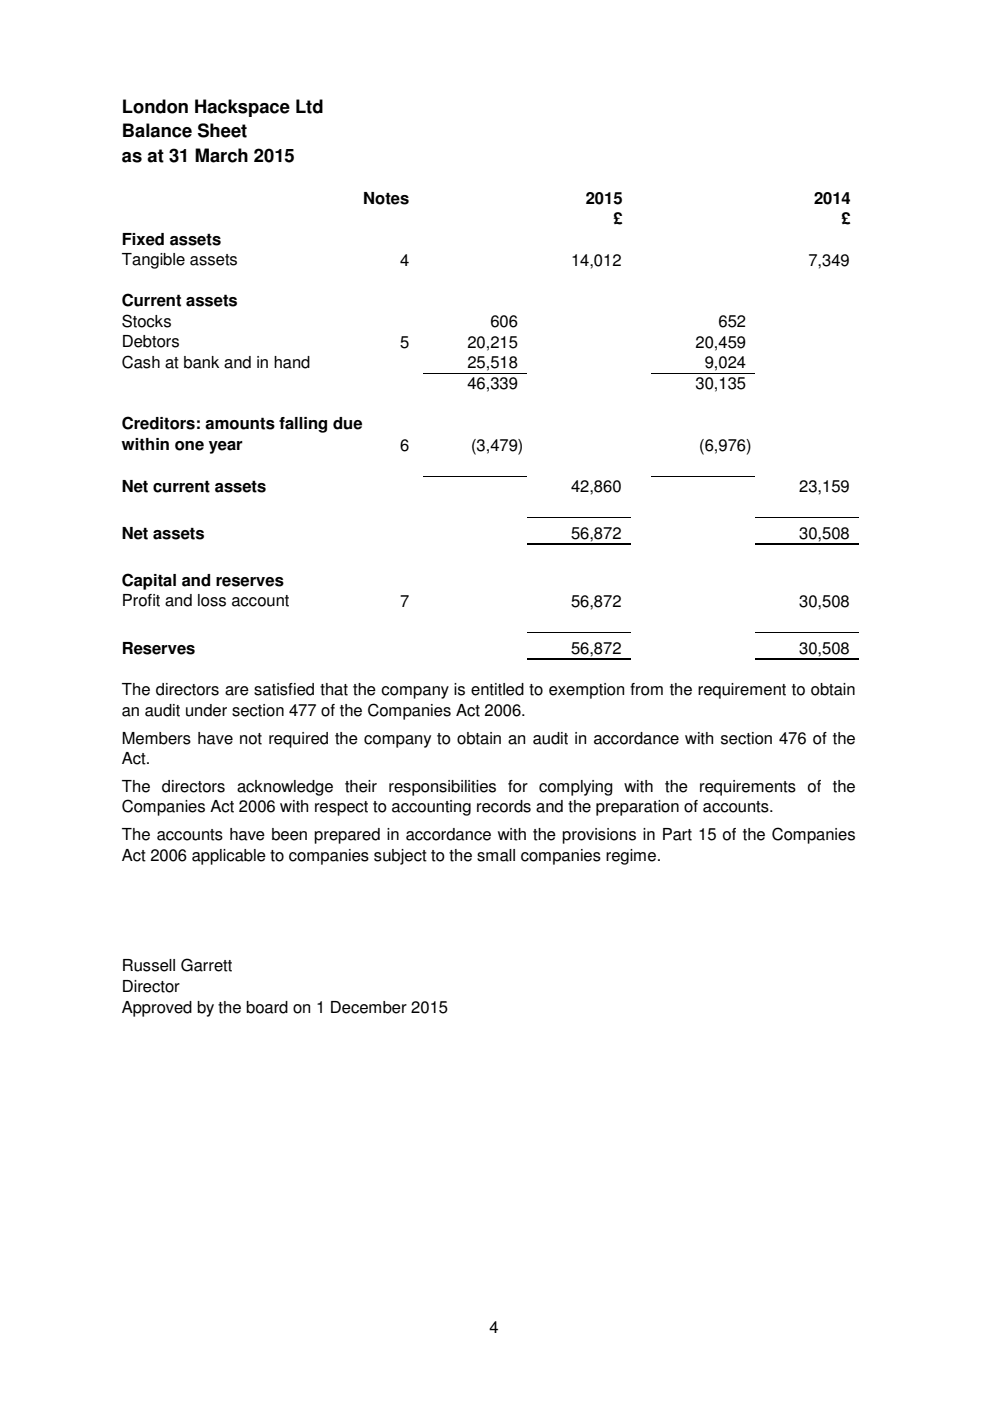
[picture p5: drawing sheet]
<svg xmlns="http://www.w3.org/2000/svg" width="210mm" height="297mm" viewBox="0 0 210 297" stroke-linecap="round" stroke-linejoin="round" font-family="sans-serif">
<defs><g id="words">
<g font-size="3.9">
<text x="25.9" y="24">London Hackspace Ltd</text>
<text x="25.9" y="29.1">Balance Sheet</text>
<text x="25.9" y="34.2">as at 31 March 2015</text>
</g>
<g font-size="3.5">
<text x="77" y="43.2">Notes</text>
<text x="124.2" y="43.2">2015</text>
<text x="130" y="47.6">£</text>
<text x="172.6" y="43.2">2014</text>
<text x="178.4" y="47.6">£</text>
<text x="25.8" y="51.9">Fixed assets</text>
<text x="25.8" y="56.2">Tangible assets</text>
<text x="84.8" y="56.3">4</text>
<text x="121.1" y="56.3">14,012</text>
<text x="171.4" y="56.3">7,349</text>
<text x="25.8" y="65">Current assets</text>
<text x="25.8" y="69.3">Stocks</text>
<text x="104" y="69.4">606</text>
<text x="152.4" y="69.4">652</text>
<text x="25.8" y="73.7">Debtors</text>
<text x="84.8" y="73.7">5</text>
<text x="99.1" y="73.7">20,215</text>
<text x="147.5" y="73.7">20,459</text>
<text x="25.8" y="78">Cash at bank and in hand</text>
<text x="99.1" y="78.1">25,518</text>
<text x="99.1" y="82.5">46,339</text>
<text x="147.5" y="82.5">30,135</text>
<text x="149.4" y="78.1">9,024</text>
<text x="25.8" y="91">Creditors: amounts falling due</text>
<text x="25.8" y="95.5">within one year</text>
<text x="84.8" y="95.5">6</text>
<text x="99.9" y="95.5">(3,479)</text>
<text x="148.3" y="95.5">(6,976)</text>
<text x="25.8" y="104.2">Net current assets</text>
<text x="121.1" y="104.3">42,860</text>
<text x="169.5" y="104.3">23,159</text>
<text x="25.8" y="114.2">Net assets</text>
<text x="121.1" y="114.3">56,872</text>
<text x="169.5" y="114.3">30,508</text>
<text x="25.8" y="124.2">Capital and reserves</text>
<text x="25.8" y="128.5">Profit and loss account</text>
<text x="84.8" y="128.6">7</text>
<text x="121.1" y="128.6">56,872</text>
<text x="169.5" y="128.6">30,508</text>
<text x="25.8" y="138.6">Reserves</text>
<text x="121.1" y="138.6">56,872</text>
<text x="169.5" y="138.6">30,508</text>
<text x="25.8" y="147.4">The directors are satisfied that the company is entitled to exemption from the requirement to obtain</text>
<text x="25.8" y="151.8">an audit under section 477 of the Companies Act 2006.</text>
<text x="25.8" y="157.6">Members have not required the company to obtain an audit in accordance with section 476 of the</text>
<text x="25.8" y="167.9">The directors acknowledge their responsibilities for complying with the requirements of the</text>
<text x="25.8" y="162">Act.</text>
<text x="25.8" y="172.3">Companies Act 2006 with respect to accounting records and the preparation of accounts.</text>
<text x="25.8" y="178.1">The accounts have been prepared in accordance with the provisions in Part 15 of the Companies</text>
<text x="25.8" y="182.5">Act 2006 applicable to companies subject to the small companies regime.</text>
<text x="25.8" y="206">Russell Garrett</text>
<text x="25.8" y="210.3">Director</text>
<text x="25.8" y="214.7">Approved by the board on 1 December 2015</text>
<text x="103.8" y="282.6">4</text>
</g>
</g></defs>
<path d="M89.7 79.1h22M138.1 79.1h22M89.7 100.9h22M111.7 109.7h22M138.1 100.9h22M160.1 109.7h22M111.7 134h22M160.1 134h22" fill="none" stroke="#000" stroke-width=".21"/>
<path d="M111.7 115.3h22M160.1 115.3h22M111.7 139.6h22M160.1 139.6h22" fill="none" stroke="#000" stroke-width=".34"/>
<use href="#words"/>
</svg>
